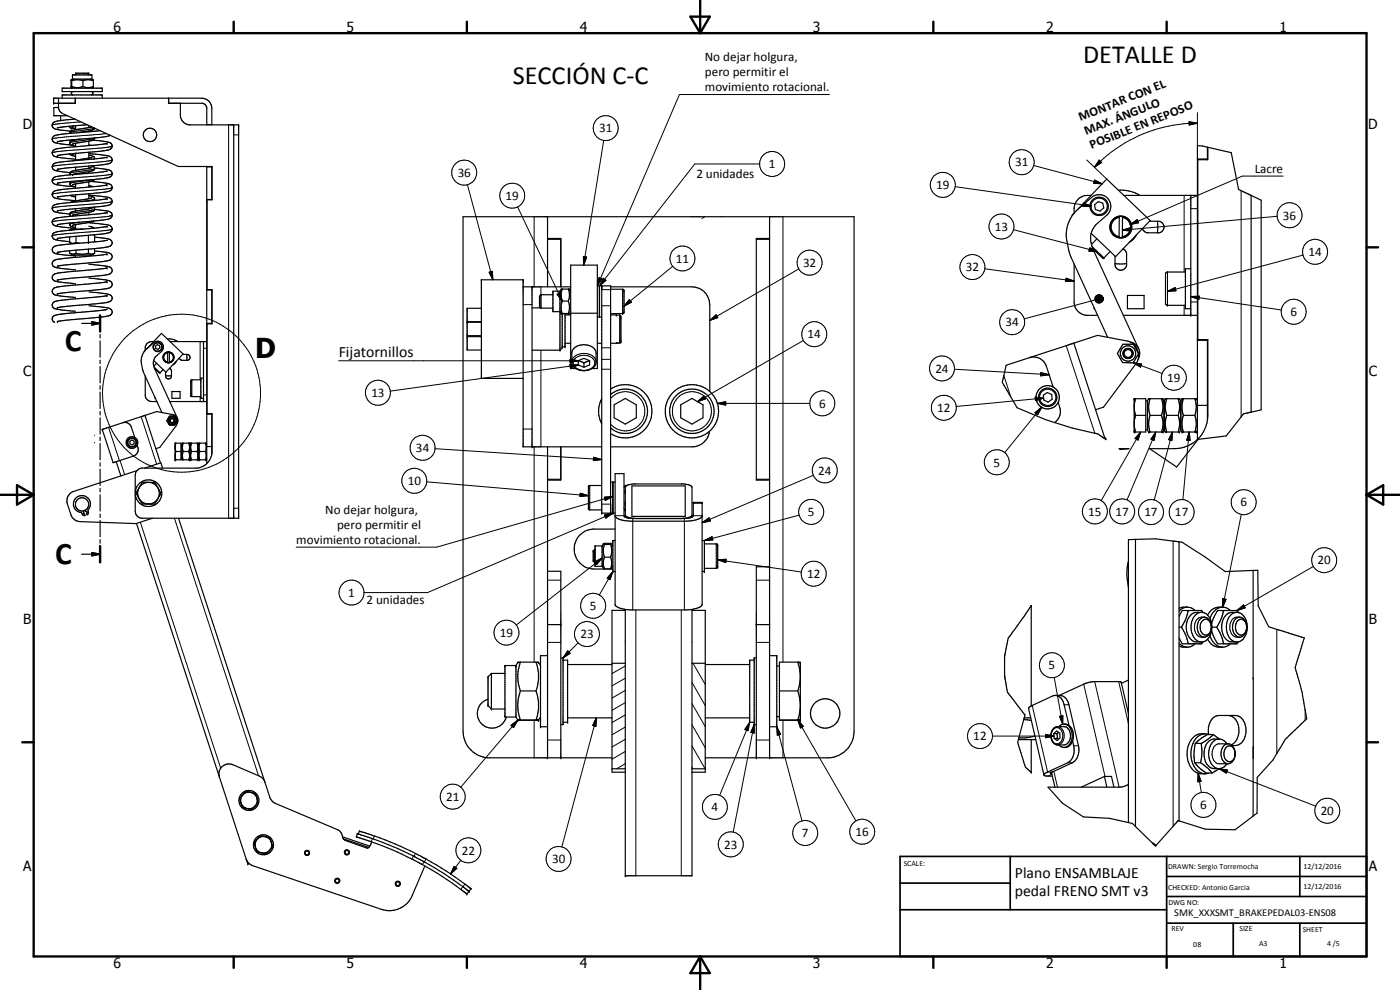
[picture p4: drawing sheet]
<svg xmlns="http://www.w3.org/2000/svg" width="420mm" height="297mm" viewBox="0 0 420 297" stroke-linecap="round" stroke-linejoin="round" font-family="sans-serif">
<defs><g id="words">
<g font-size="9.4">
<text x="19.5" y="105.2">C</text>
<text x="16.6" y="169.3">C</text>
</g>
<text font-size="8.2" x="76.6" y="107.4">D</text>
<g font-size="7.9">
<text x="325.1" y="18.8">DETALLE D</text>
<text x="153.9" y="25.1">SECCIÓN C-C</text>
</g>
<g font-size="4.7">
<text x="101.7" y="107.1">Fijatornillos</text>
<text x="304.6" y="263.5">Plano ENSAMBLAJE</text>
<text x="304.6" y="268.9">pedal FRENO SMT v3</text>
</g>
<g font-size="4.2">
<text x="34" y="9.6">6</text>
<text x="104" y="9.6">5</text>
<text x="174" y="9.6">4</text>
<text x="244" y="9.6">3</text>
<text x="314" y="9.6">2</text>
<text x="384" y="9.6">1</text>
<text x="6.8" y="38.7">D</text>
<text x="410.6" y="38.7">D</text>
<text x="7" y="112.9">C</text>
<text x="410.8" y="112.9">C</text>
<text x="7" y="187.1">B</text>
<text x="410.8" y="187.1">B</text>
<text x="7" y="261.4">A</text>
<text x="410.8" y="261.4">A</text>
<text x="34" y="290.4">6</text>
<text x="104" y="290.4">5</text>
<text x="174" y="290.4">4</text>
<text x="244" y="290.4">3</text>
<text x="314" y="290.4">2</text>
<text x="384" y="290.4">1</text>
</g>
<g font-size="3.9">
<text x="211.5" y="18.4">No dejar holgura,</text>
<text x="211.5" y="22.9">pero permitir el</text>
<text x="211.5" y="27.3">movimiento rotacional.</text>
<text x="179.8" y="39.7">31</text>
<text x="324.3" y="36.4" transform="rotate(-22 324.3 36.4)">MONTAR CON EL</text>
<text x="326" y="40.6" transform="rotate(-22 326 40.6)">MAX. ÁNGULO</text>
<text x="327.6" y="44.7" transform="rotate(-22 327.6 44.7)">POSIBLE EN REPOSO</text>
<text x="137.4" y="53.1">36</text>
<text x="209" y="53.3">2 unidades</text>
<text x="230.7" y="50.5">1</text>
<text x="304.6" y="50">31</text>
<text x="376.5" y="51.8">Lacre</text>
<text x="151.8" y="60">19</text>
<text x="281" y="56.8">19</text>
<text x="385" y="65.9">36</text>
<text x="298.6" y="69.3">13</text>
<text x="392.7" y="76.8">14</text>
<text x="202.8" y="78.8">11</text>
<text x="241" y="80.1">32</text>
<text x="289.8" y="81.4">32</text>
<text x="387.3" y="94.8">6</text>
<text x="242.4" y="101.6">14</text>
<text x="301.8" y="98">34</text>
<text x="280.7" y="111.8">24</text>
<text x="111.5" y="119.1">13</text>
<text x="350.3" y="114.6">19</text>
<text x="245.8" y="122.3">6</text>
<text x="281.3" y="123.7">12</text>
<text x="124.8" y="135.6">34</text>
<text x="245.6" y="142.4">24</text>
<text x="298.1" y="140">5</text>
<text x="122.4" y="145.5">10</text>
<text x="97.6" y="154.1">No dejar holgura,</text>
<text x="242.4" y="154.9">5</text>
<text x="326.6" y="154.7">15</text>
<text x="334.8" y="154.7">17</text>
<text x="343.4" y="154.9">17</text>
<text x="352.6" y="154.9">17</text>
<text x="372.3" y="151.9">6</text>
<text x="101.2" y="158.6">pero permitir el</text>
<text x="88.9" y="163.1">movimiento rotacional.</text>
<text x="242.2" y="173.4">12</text>
<text x="395.4" y="169.3">20</text>
<text x="104.5" y="179.1">1</text>
<text x="110" y="181.2">2 unidades</text>
<text x="177" y="183">5</text>
<text x="150" y="191.1">19</text>
<text x="174.2" y="191.5">23</text>
<text x="314.7" y="200.8">5</text>
<text x="292.1" y="222.1">12</text>
<text x="133.9" y="240.3">21</text>
<text x="213.6" y="243.4">4</text>
<text x="360.2" y="242.8">6</text>
<text x="396.4" y="244.5">20</text>
<text x="240.7" y="251.2">7</text>
<text x="256.8" y="250.8">16</text>
<text x="138.6" y="256.4">22</text>
<text x="217.3" y="254.6">23</text>
<text x="165.7" y="259">30</text>
</g>
<text font-size="3.1" x="352.4" y="275">SMK_XXXSMT_BRAKEPEDAL03-ENS08</text>
<g font-size="2.4">
<text x="271.2" y="259.7">SCALE:</text>
<text x="350.6" y="260.8">DRAWN: Sergio Torremocha</text>
<text x="391.2" y="260.6">12/12/2016</text>
<text x="350.6" y="267">CHECKED: Antonio Garcia</text>
<text x="391.2" y="266.7">12/12/2016</text>
<text x="350.6" y="271.4">DWG NO:</text>
<text x="351.6" y="279.3">REV</text>
<text x="372" y="279.4">SIZE</text>
<text x="391" y="279.6">SHEET</text>
<text x="358.1" y="284.1">08</text>
<text x="377.9" y="283.8">A3</text>
<text x="398.3" y="283.8">4 /5</text>
</g>
</g></defs>
<g fill="none" stroke="#000" stroke-width=".35">
<path d="M17.6 29.5v3l.4 .9 .7 .6 34.8 16h10.1v9.9h-1.5v27h1.5v10.3h-1.5v26.9h1.5v11.4a5 5 0 0 1-4.5 5h-16.5a2.09 2.09 0 0 0-2 2v4.9M17.6 32.3h-1.4v2.4h4.1M18.2 34.7v1.5M18.2 36.2h-.4a1.98 1.98 0 0 0-2.1 1 1.46 1.46 0 0 0 1.7 1.7l3.8 .4M18.7 29.5v-1h12v1M18.7 26.5h12v1h-12zM20.9 37.9l.2 .5 .3 .1M21.4 38.5h1.3M21.4 23.9v.2M21.4 24v2.3M21.4 23.9l.1 .3M21.4 26.3l.3 .2"/>
<path d="M21.5 26l-.1 .3M21.5 24.2a4.9 4.9 0 0 1 3.4 0M21.5 26l1.3 .3 2.1-.3M21.5 24.2v1.8M21.7 23.7v-1.2h5.9v1.2M21.7 23.7h5.9M21.7 23.7l-.3 .2M21.9 37.8l-.2 .6-.3 .1M21.9 27.5a.51 .51 0 0 0-.5 .5 .51 .51 0 0 0 .5 .5M22.5 35.7l-4.3 .5M22.6 29.5v1.5M22.6 29.5v1.5h-6.5v-1.5h44.5a3 3 0 0 1 3 3v5"/>
<path d="M22.7 22.5v-.5h4v.5M22.7 37.7v1.2M22.7 38.9l-.4 .1a1.19 1.19 0 0 0-1.4 1M24.9 24.2a4.3 4.3 0 0 1 3.1 0M24.9 26l1.2 .3 1.9-.3M24.9 24.2v1.8M26.2 37.4l-9 1M26.7 37.6v.7M26.7 39.3v.2M27.4 27.5a.51 .51 0 0 1 .5 .5 .51 .51 0 0 1-.5 .5M27.5 38.1l-4.8 .8M27.6 23.7l.4 .5"/>
<path d="M28 24.2v1.8M28 26l-.4 .5M28.4 38.4v.3a12.9 12.9 0 0 1-5 1.1M30.1 39.2l-8.5 .8a17 17 0 0 0-5.6 1 1.21 1.21 0 0 0-.2 1.4 1.21 1.21 0 0 0 1.3 .6l4.2 .5M50.6 29.5v1.5h10.3l.5 .2 .6 1v5.3M50.6 29.5v1.5M54.1 31v3.9a2.98 2.98 0 0 0 2.6 2.6h14.9v118h-29a2.09 2.09 0 0 1-2-2v-4.9M62 37.4h1.6M70.1 37.5v118M17.2 59.1h.1M17.3 42.5h-.1M17.3 42.5h.1"/>
<path d="M20.9 46.2l.8 .5 1 .2M21.1 58.6l-3.9 .5M21.1 58.6l1.6 .5M21.6 54.4a.7 .7 0 0 0-.7 .6 .7 .7 0 0 0 .6 .8l1.2 .2M22.6 42h-.3a.96 .96 0 0 0-1 .3 .96 .96 0 0 0-.2 1l1.6 .6M22.6 58.5l-1.5 .1M22.6 55.2l-.8 .2M22.7 41.9v.1M22.7 43v1M22.7 46v2M22.7 50.2v.9M22.7 52.1v.2"/>
<path d="M22.7 55.2v1.3M22.7 58.5v1.8M22.7 56.5l-4.2 .4a3 3 0 0 0-2.7 1 1.44 1.44 0 0 0 1.7 1.7l5.2 .6M22.7 44l-3.8 .4a3.7 3.7 0 0 0-3.1 1 1.6 1.6 0 0 0 2 1.8l4.9 .6M22.7 43l-.9 .2M22.8 46l-1 .3M23.9 41.8l-1.3 .2M26.6 49.8l-9.4 1M26.6 47.4l-4.7 .9M26.6 54.5l-4 .7M26.7 42.3v1.4M26.7 45.7v1.7"/>
<path d="M26.7 49.8v.7M26.7 51.5v.5M26.7 54.5v1.6M26.7 58.2v1.4M26.7 46.5a1.48 1.48 0 0 1 1.7 1.2M26.7 58.8h.3a1.14 1.14 0 0 1 1.4 1l-.2 .4M26.7 46.1l3.8 .4a3.6 3.6 0 0 1 3 .9 1.4 1.4 0 0 1-.3 1.4 1.4 1.4 0 0 1-1.4 .5l-5.2 .5M26.7 58.5l3.8 .4a3.6 3.6 0 0 1 3 .9 1.22 1.22 0 0 1-1.2 1.8l-5.7 .7M26.7 55.7l1.2 .3M26.7 43.5l.6 .1M27.2 54.4l5.1 .6a1.26 1.26 0 0 1 1.4 1.3 1.26 1.26 0 0 1-1.5 1.2l-9.6 1M27.5 49.8a.75 .75 0 0 1 .8 .6 .75 .75 0 0 1-.6 .9l-5.9 1.1"/>
<path d="M27.5 50.2l-5.6 1.1a.77 .77 0 0 0-.8 .3 .77 .77 0 0 0 0 .9M27.5 59.4l-4.8 .9M27.5 59.4h.1M27.5 50.2h.1M27.5 47.2l-.9 .2M27.8 42l1 .2a9.4 9.4 0 0 1 4.6 .9 1.23 1.23 0 0 1 .1 1.3 1.23 1.23 0 0 1-1.3 .6l-15 1.7M28.4 53.8l-.4 .4-1.4 .3M28.4 41.4l-.2 .5-.6 .3-4.9 .8M28.4 47.7l-11.4 1.1a1.23 1.23 0 0 0-1.3 1.3 1.23 1.23 0 0 0 1.3 1.2l4 .5M28.4 50.4l2.5 .3a2.76 2.76 0 0 1 2.7 1 1.29 1.29 0 0 1-1.3 1.6l-15.1 1.7M32.1 47.2l-3.7 .5M32.1 51.4l-14.2 1.4a1.85 1.85 0 0 0-2.2 1.6 1.98 1.98 0 0 0 2 1.1l4.9 .5"/>
<path d="M32.1 43.1l-9.4 .9M32.1 59.6l-2.8 .5-6.5 .5a20.7 20.7 0 0 0-6.7 1 1.27 1.27 0 0 0-.2 1.5 1.27 1.27 0 0 0 1.4 .7l3.6 .4M32.1 55.5l-9.4 1M32.1 51.3v.1M32.1 47.2h.1M33.1 40.6l-3.4 .7-12.4 1.2M62 59.9h1.6M62 50v89.1M62 50.1h1.6M63.6 50v9.9M327.5 58.6a4.4 4.4 0 0 0-5.1 5.3M335.6 57.1a11.2 11.2 0 0 1 6.5 1.5"/>
<path d="M337.3 58.6h22.1M357.4 58.6v36M359.4 47.7h3M362.4 47.9v-3.7l-3-.5v88.2M375.5 58.6l-3.8-1.7-2.2-11.1-7-1.6v3.7h-3v54h3v22.7a10 10 0 0 1-10 10h-7.5l8.1 5.5 6.5-8.3 8.4-1 4.5-5.7a2.58 2.58 0 0 1 2.4-1.3l.6-.1M375.5 58.6l3 1.5v62.9l-3 .7M375.5 58.6v65.1M20.9 72.8a1.82 1.82 0 0 0 1.9 0M20.9 72.8l.7 .4M20.9 71.1v1.7M20.9 75.2v.8M20.9 76l.9 .5h5.7l.9-.5"/>
<path d="M20.9 76a1.68 1.68 0 0 0 1.9 0M21.1 66.9a.81 .81 0 0 0 0 .9 .81 .81 0 0 0 .9 .3l.7 .2M22.7 62.6v.7M22.7 64.3v.5M22.7 67.4v1.3M22.7 76.5v.7M22.7 64.8l-3.4 .3a5.8 5.8 0 0 0-3.4 .9 1.2 1.2 0 0 0 0 1.3 1.2 1.2 0 0 0 1.1 .6l5.7 .6M22.7 77.2l-5.5 .6a1.26 1.26 0 0 0-1.5 1.1 1.26 1.26 0 0 0 1.3 1.4l5.7 .6M22.7 60.3l-1.5 .4M22.8 72.8l1 .2M22.8 70.9v1.9M22.8 75.1v.9"/>
<path d="M22.8 76l1.9 .3 1.8-.3M22.8 70.9l-5.6 .7M24.4 68.7l-7.2 .8a1.24 1.24 0 0 0-1.4 .9 1.24 1.24 0 0 0 .8 1.5l4.3 .6M25 68.7h-3.8l-.3 .4M26.5 72.8l-8 .7a2.49 2.49 0 0 0-2.8 1.4 1.87 1.87 0 0 0 2.1 1.4l4.9 .5M26.5 72.8h.1M26.5 70.6v2.2M26.5 74.7v1.3M26.5 76a1.61 1.61 0 0 0 1.9 0M26.6 62.3l-9.4 1M26.7 62.3v.4M26.7 63.7v.7"/>
<path d="M26.7 66.8a23.1 23.1 0 0 1 6.5 1.1 1.17 1.17 0 0 1 .4 1.3 1.17 1.17 0 0 1-1.3 .7l-9.5 1M26.7 79.3l4.1 .4a3.2 3.2 0 0 1 2.8 1 1.43 1.43 0 0 1-1.8 1.8l-14.6 1.5M26.7 67.9l1.6 .6M27.5 62.4l-5.5 1.1a.8 .8 0 0 0-1 .4 .8 .8 0 0 0 .4 1M28 62.1a.83 .83 0 0 1 .2 1.1 .83 .83 0 0 1-.9 .4l-5.5 1M28.1 66.3l-1.1 .4-5.2 .9M28.2 70.4l.2 .2v2M28.3 60v.1M28.4 74.6v1.4M28.4 71.2l3.4 .3a1.43 1.43 0 0 1 1.7 1.9 5 5 0 0 1-3.3 1l-13 1.3M28.4 62.9l2.8 .3a2.24 2.24 0 0 1 2.4 1.1 1.67 1.67 0 0 1-2 1.6l-14.4 1.5M28.4 75.3l2.8 .3a2.19 2.19 0 0 1 2.5 1.4l-.2 .6a6.9 6.9 0 0 1-4.1 1.1l-12.2 1.2"/>
<path d="M32.1 72.1h-.1M32.1 67.9l-7.2 .8M32.1 67.9h.1M32.1 76.2l-9.4 1M32.1 72.1l-5.6 .7M32.1 72.1h.1M32.1 63.8l-9.4 1M164.3 71.5h4v14.6M164.3 65v21.1M164.3 71.8h4M227 71.8h4M231 71.5h-4v72.6h4"/>
<path d="M231 65v162.4M322.3 64.1l-.5 .5M322.4 79.2v11.4a4.1 4.1 0 0 0 3.5 4h3.5M323.3 63l8.8-9.3 13.1 12.5-10.4 10.8-7.3-7M327.9 74.6l3.1 2.9h.2l2-2.1M328.5 61.4l1.1-.9 1.4 .5 .2 1.4-1.1 .9-1.4-.4zM329.2 71.6l-1.6 1.8M330.9 77.4h.1M333.4 69.1l-.1 .1M333.4 69.1a3.3 3.3 0 0 0 2.5 2.1M334.6 79.1h3.5M335.5 71.2l-.1 .1"/>
<path d="M335.9 71v.2M335.9 71.2h.9M335.9 65v.2M335.9 65.2v5.8M335.9 65h1M335.9 65.2a2.92 2.92 0 0 0-2.5 2.9 2.92 2.92 0 0 0 2.5 2.9M335.9 65a3.2 3.2 0 0 0-2.5 4.1M336.8 71v.2M336.9 65.2l-.1 5.8M336.9 65v.2M336.9 65.2a2.92 2.92 0 0 1 2.4 2.9 2.92 2.92 0 0 1-2.5 2.9M336.9 65a3.2 3.2 0 0 1 2.6 3.1 3.2 3.2 0 0 1-2.7 3.1"/>
<path d="M337 74.7l.7 .5 .4 .8v3.6a1.75 1.75 0 0 1-1.9 1.5 1.75 1.75 0 0 1-1.6-1.8v-2.5M341.1 70.4l-.9 1.4-1.3 .9M345 66.4h2.5a1.75 1.75 0 0 1 1.8 1.6 1.75 1.75 0 0 1-1.4 1.8h-3.6l-.8-.3-.7-1M347.3 66.4v3.4M17.3 88.1v.1M17.3 92.3h.1M17.3 92.3h-.1M17.3 88.1l-.1 .1M24.5 97h5.5M26.7 83.4l4.8 .5a2.01 2.01 0 0 1 2.2 1.4l-.6 1-1 .3-14.8 1.5M26.7 87.6a20.7 20.7 0 0 1 6.6 1.1 1.26 1.26 0 0 1 .1 1.5 1.26 1.26 0 0 1-1.3 .5l-14.8 1.6M26.7 91.7l4.1 .5a3.2 3.2 0 0 1 2.8 1 1.43 1.43 0 0 1-1.8 1.7l-14.6 1.6"/>
<path d="M27.6 96.5l2.4 .5-2.4 .5zM30 94.6v4.9M32 84.6l-13.5 1.3a2.49 2.49 0 0 0-2.8 1.5 1.87 1.87 0 0 0 2.1 1.4l4.9 .5M32.1 88.7l-13.6 1.4a3.3 3.3 0 0 0-2.6 .8 1.35 1.35 0 0 0 .1 1.5 1.35 1.35 0 0 0 1.5 .4l5.2 .6M32.1 80.4l-7.8 .8a33.7 33.7 0 0 0-8.1 1.1 1.24 1.24 0 0 0-.4 1.5 1.24 1.24 0 0 0 1.4 .7l5.5 .6M32.1 92.8l-10.1 1.1a18.8 18.8 0 0 0-5.8 .9 1.08 1.08 0 0 0-.5 1 1.08 1.08 0 0 0 .7 .9M62 87h1.6M62 97h1.6M63.6 86.9v10.3M144.5 92.5h-4.3v4h4.3M144.5 96.7h-4.3v4h4.3M157 86.1h14.3"/>
<path d="M159.7 92.4h2.6M159.7 86.1v48M162.3 88.4v4.1M162.3 88.4l-.4 .5v3.1l.4 .5M162.3 92.5h3.6M162.3 88.4h3.6M168.1 87.4h-2.2v6.1h2.2l.3 .6M168.1 87.4v17.7M168.1 87.4l.4-.7h2.3l.5 .7M168.4 94.1h2.5M168.7 90.3a5.3 5.3 0 0 0 0 3.8M168.7 86.7a4.9 4.9 0 0 0 0 3.6"/>
<path d="M168.7 90.3h1.9M168.7 94.1v10.3l-.6 .7M169.6 94.1v10h-.9M169.6 94.5h1.7M170.6 86.7a5.4 5.4 0 0 1 0 3.6M170.6 90.3a5.7 5.7 0 0 1 0 3.8M171.3 94h8M171.3 93.5l-.4 .6M179.3 85.8h3.9v68.2M179.3 95.1h1.3M179.9 85.8v9.3M180.6 85.8v68.2h4"/>
<path d="M183.2 86.8h3.8l.3 .4-.1 6.8-4 .1M183.2 86.1h24.5a5.3 5.3 0 0 1 5.3 5.3v26M183.2 94.5h2.8M186 94.5l.3 .4v7.7l-.3 .3M186 94.5v8.4M328.4 92.3l.1 .3M337.1 94.6h22.3M338.4 88.6h5v4h-5zM355.8 81.6h-5.4l-.6 .4 .1 9.4 .3 .2h5.6M357.4 80.6h-1.6v12h1.6M30 100.4v1M30 102.3v4.9"/>
<path d="M30 108.1v1M30 110v4.9M30 115.7v1.1M30 117.6v5M43.5 105.2l-.2 .3M43.6 112.8v6l.7 1.2a3.8 3.8 0 0 0 2.8 .5M44 104.7l4.5-4.7 6.4 6.2-5.1 5.5-3.7-3.5M46 109.5v-.8l.5-1.5 2-1.7a1.76 1.76 0 0 0 .1-2.5 1.76 1.76 0 0 0-2.4-.2l-2.1 1.8a5.5 5.5 0 0 0-1.3 6.4l5.8 12.8M46 109.5h.1M46.1 109.5l.3 1.2 6.8 14.8M46.1 102.5a2.15 2.15 0 0 0-2.5 2.7M46.4 110.5l1.4 1.3"/>
<path d="M46.6 119.3v.2M46.6 103.9l.6-.5 .7 .2 .1 .8-.6 .4-.6-.2zM47 109l-.8 .9M47.8 111.8v.1M49 110.9l-1.2 1M49.1 107.7l-.1 .1M49.4 108.4l.9 .4M49.5 108.4l.2 .2M49.7 112.7h1.8M49.9 108.8l.7 .1M50.1 108.8h.1M50.2 101.7l2.2 .3 1 .5"/>
<path d="M50.3 105.8a1.46 1.46 0 0 0-1.2 1.4 1.46 1.46 0 0 0 1.2 1.5M50.3 105.7v3.1M50.3 105.7h.5M50.3 108.8h.3M50.3 105.7a1.61 1.61 0 0 0-1.3 1.1 1.61 1.61 0 0 0 .5 1.6M50.8 105.7a1.62 1.62 0 0 1 1.4 1.7 1.62 1.62 0 0 1-1.6 1.5M50.8 105.7v3.1M50.8 108.8h-.2M50.8 105.8a1.46 1.46 0 0 1 1.2 1.4 1.46 1.46 0 0 1-1.2 1.5M50.9 110.5l.5 .6 .1 1.7a.89 .89 0 0 1-.9 .9 .89 .89 0 0 1-.9-.9v-1.3M51 102.5h11M51.3 105.8a1.64 1.64 0 0 0-2.1 .5 1.64 1.64 0 0 0 .2 2.1"/>
<path d="M51.4 105.9a1.58 1.58 0 0 1 .7 1.6 1.58 1.58 0 0 1-1.3 1.3M51.6 117.5h2.4v2h-2.4zM52.9 108.4l-1.1 1.1M54.9 106.3h1.3a.89 .89 0 0 1 .9 .9 .89 .89 0 0 1-.9 .9h-1.7l-.7-.7M56 106.3v1.8M60.3 114h-2.7l-.3 .3 .1 4.6 2.9 .1M61.1 113.5h-.8v6h.8M61.1 102.5v18M144.5 101h-4.3v4h4.3M157 113.5h-12.5v-29.6h12.5v50.2h23.6M159.7 105.1h8.4M169.6 103h1.7"/>
<path d="M172.3 104.5a4.5 4.5 0 0 1 6.5 .8l.1 3.5a3.4 3.4 0 0 1-3.7 2.5l-1.3-.3a3 3 0 0 1-2.3-2.2v-3.1zM172.8 110.6h-1.5v-31.1h8v31.1h-1.6M173.6 108.2l1.6-.7 1.7 .7v1.3l-1.7 .7-1.6-.7zM173.6 108.2l1.6 .8M175.2 109v1.2M176.9 108.2l-1.7 .8M179.3 103h1.3M180.6 119.6a7.9 7.9 0 0 0 0 7.6M183.2 116.7a8 8 0 0 1 12.5 6.7 8 8 0 0 1-12.5 6.7M183.2 118.4a6.7 6.7 0 0 1 9.3 .4 6.7 6.7 0 0 1 0 9.2 6.7 6.7 0 0 1-9.3 .4M186 102.9l-2.8 .1M308.9 107.3l-6.9 2.3-1.2 5.1 4.5 7.6 8.5 3.6 2.7 .9"/>
<path d="M308.9 107.3a4 4 0 0 1 5.1 2.6l2 6.2M313.1 118.6l1.2-.8 1.3 .6 .2 1.4-1.3 .8-1.2-.6zM322.3 103l-13.4 4.3M322.3 103l7.1-2.4 8.9 1.7a4.2 4.2 0 0 1 3.3 3.6M322.3 103l9.3 28.5M332.4 101.2l-11-24-.6-1.7-.6-3.2a10 10 0 0 1 3.2-9.4l4.2-3.6a3.5 3.5 0 0 1 4.9 .3 3.5 3.5 0 0 1-.3 5l-2.9 2.4a6.4 6.4 0 0 0-1.2 8l13.6 29.6M337 103.3h3.1l.8 1.4 .8 1.4-1.6 2.7h-3.2l-.8-1.4-.7-1.4zM337.1 105.5v1.1M337.1 106.6l.2 .3M337.1 106.6l.6 .7M337.5 107.1l.2 .2M337.7 104.8l-.6 .7"/>
<path d="M337.7 107.3l.3 .1M337.9 104.7l1-.1 .5 .2M338 107.4l.5 .2M338.3 104.6l-.6 .2M338.8 104.6l.6 .2M339.1 107.4l-.6 .2M339.3 102.7a3.4 3.4 0 0 1 2.3 5.1M339.4 107.3l-.3 .1M339.4 104.8l.5 .7M339.4 104.8l.2 .2M339.6 107.1l-.2 .2M339.8 105.2l.1 .3"/>
<path d="M339.9 106.6l-.5 .7M339.9 105.5l.1 .3M339.9 106.6l-.1 .3M340 106.3l-.1 .3M340 105.7v.6M340.1 106l-.1 .3M340.4 119.6h3.5v10h-3.5zM340.8 119.6l-.4 1.9M341.7 106.2v1.3l-.5 1.3-10 13.4-2.4 .7M345.2 119.6l-.5 2.5 .5 2.5M348.6 119.6a6.6 6.6 0 0 1 0 5M350.2 119.6a7.2 7.2 0 0 0 0 5"/>
<path d="M353.6 119.6a8 8 0 0 1 0 5M355.2 119.6a7.5 7.5 0 0 0 0 5M358.6 119.6l.4 2.5-.4 2.5M359.4 102.1h3M362.4 101.9v24.1M28.4 130.6h.1M28.4 132.8h.1M30 123.4v1.1M30 125.3v5M30 131.1v1.1M30 133.1v4.9M30 138.9v1"/>
<path d="M34.9 138.5l1.4 4.3M36.9 126.8a2.04 2.04 0 0 1 2.5 1.3l1 3.1M38.9 132.5l.6-.5 .7 .4v.7l-.5 .4-.7-.3zM41.2 133.5a2.24 2.24 0 0 1-1.1 3.3l-5.2 1.7M43.5 124.6l3.6-1.1 4.4 .8a2 2 0 0 1 1.7 1.9M43.5 124.6l-12.8 4.2 3.2 10 1-.3M43.5 124.6l4.7 14.3M50.9 124.8h1.5l.3 .5a1.06 1.06 0 0 1 .1 1.6l-.4 .7h-1.6l-.2-.4a1.47 1.47 0 0 1 .1-2.2zM50.9 126.2a.75 .75 0 0 0 .4 .7 .75 .75 0 0 0 .8-.2M50.9 126.3l.2 .4M50.9 126.1v.2M51 120.5h11"/>
<path d="M51 125.8l-.1 .2M51.1 125.7l.3-.2 .8 .2 .2 .4-.2 .6M51.5 125.5l-.4 .1-.2 .6M51.8 125.5a.75 .75 0 0 1 .5 1.1 .75 .75 0 0 1-1.2 .1M52 124.5a1.73 1.73 0 0 1 1.2 2.5M52.6 133h1.7v5h-1.7zM52.6 134.5l.2 1M52.6 137l.2 1M52.8 133l-.2 .9M52.8 135.5l-.2 .9M52.8 135.5h1.5M53.2 126.2l-.3 1.6-4.9 6.4-1.2 .4"/>
<path d="M54.3 133.3h.3M54.3 137.7h.3M54.6 137.7l.1 .3h2.2l.2-.3M54.9 135.5h1.8M54.9 135.5l-.2 1.2 .2 1.3M54.9 133l-.2 1.2 .2 1.3M56.7 133l.2 .9-.2 1.6M56.7 135.5l.2 .9-.2 1.6M57.1 133.3l-.2-.3h-2.2l-.1 .3v4.4M57.1 133.3l.1-.3h2.2l.2 .3M57.1 137.7l.1 .3h2.2l.2-.3M57.1 133.3v4.4"/>
<path d="M57.5 135.5h1.7M57.5 133l-.3 .9 .3 1.6M57.5 135.5l-.3 .9 .3 1.6M59.2 133l.2 .9-.2 1.6M59.2 135.5l.2 .9-.2 1.6M59.6 133.3l.1-.3h2.2l.1 .3M59.6 137.7l.1 .3h2.2l.1-.3M59.6 133.3v4.4M60 135.5h1.7M60 135.5a3.2 3.2 0 0 0 0 2.5M60 133a3.2 3.2 0 0 0 0 2.5M61.7 133l.2 .9-.2 1.6"/>
<path d="M61.7 135.5l.2 .9-.2 1.6M62 124.2h1.6M62 134h1.6M63.6 124.1v12.1M164.3 134.1v93.3M168.3 134.1v10h-4M184.3 121.5l3.4-2 3.3 2v3.8l-3.3 2-3.4-2zM204.3 121.5l3.4-2 3.3 2v3.8l-3.3 2-3.4-2zM212.9 129.4a5.3 5.3 0 0 1-5.2 4.7h-24.5M316.5 126.8l5.3 1.6 7.7 1.8 1.9 1.3M317.6 120.8a4.6 4.6 0 0 1-.7 5.7l-.4 .3M331.4 131.5l.4-.1 .1 .5z"/>
<path d="M335.9 134.6h2.9l-2.6 .3zM340.4 122.7l.4 1.9M340.4 127.7l.4 1.9M340.8 124.6h3.1M340.8 124.6l-.4 1.9M343.9 120.3h.5M343.9 128.9h.5M345.2 124.6h3.4M345.2 124.6l-.5 2.5 .5 2.5M348.6 124.6a6.6 6.6 0 0 1 0 5M349.4 120.2v8.8M349.4 120.2l-.4-.6h-4.3l-.3 .6v8.8l.3 .6h4.3l.4-.6"/>
<path d="M349.4 120.2l.3-.6h4.3l.4 .6M349.4 129l.3 .6h4.3l.4-.6M350.2 124.6h3.4M350.2 124.6a6.9 6.9 0 0 0 0 5M353.6 124.6a7.6 7.6 0 0 1 0 5M354.4 120.2l.3-.6h4.3l.4 .6M354.4 129l.3 .6h4.3l.4-.6M354.4 120.2v8.8M355.2 124.6h3.4M355.2 124.6a7.2 7.2 0 0 0 0 5M358.6 124.6l.4 2.5-.4 2.5M359.4 121.6h3.1"/>
<path d="M22.7 149.5a2.55 2.55 0 0 1 3.7-.1 2.55 2.55 0 0 1 0 3.6l.2 .8-.5 .7-.2-.5 .2-.4-.4-.1-.1-.4-.6 .2 .2 .4-.2 .3 .4 .2 .2 .5-.8-.2-.3-.7a2.57 2.57 0 0 1-2.3-1.6 2.57 2.57 0 0 1 .5-2.7zM30 140.8v4.9M30 146.6v1M30 148.5v4.8M30 154.2v1.1M30 156.1v4.9M41 157.1l24.9 76.1M41.1 141.2l-19 6.2a2.99 2.99 0 0 0-1.9 3.8l1.1 3.2a3 3 0 0 0 2.7 2.1l16.8 .6 5-1.6M41.6 146.7l-.8 1.3 .9 1.6M41.6 146.7l-.3 1.3 .4 1.6M41.7 149.6a3.4 3.4 0 0 0 3.3 1.7h1.4l1-1.7M42 145.9l-.2 .4"/>
<path d="M42 146l-.4 .7M43.4 140.5l4.9-1.6 .5 1.6M44.6 144.7h-1.9l-.7 1.2M44.6 144.7l-1.3 .2-1.3 1.1M44.6 144.7h1.9l.9 1.6M44.6 144.7a3.2 3.2 0 0 1 2.8 1.6M47.4 146.3l.9 1.7-.7 1.2M47.4 146.3l.4 1.7-.2 1.2M47.6 149.2l-1.1 1.4-1.5 .6h-2.3l-1-1.6M53.6 155.5l25.9 79.2M164.3 143.8h4M180.6 145.7h-3.7l-.3 .2v6.8l.4 .3h3.6"/>
<path d="M183.2 144.7h1.4M183.9 144.7v9.3M184.6 142.1h2.7v12.8a3.9 3.9 0 0 0 2.6 .7l16.9-.2 .8-.2 .5-.5v-4h2.6v30.7a4.1 4.1 0 0 1-3.7 1.5l-17.6 .1-2.1-.2a4.1 4.1 0 0 1-2.7-1.3zM184.6 158.7h-6.9a6 6 0 0 0-5.4 6.3 6 6 0 0 0 6 5.7h5.6M187.3 152.4l.3 .6M187.6 151.5l.1 .3M187.6 147.8l.1 .4M187.6 153h.1M187.7 154.7a4.5 4.5 0 0 0 3.1 .9M187.7 155.2v-9.2a3.3 3.3 0 0 1 2.3-.8h15.3l2.1 .6 .3 .4v9M187.7 150.4l-.1 .4M187.7 146.7l-.1 .4"/>
<path d="M187.9 145.7v.1M188.2 145.7h-.6l-.3 .6M189.6 145.8h16v9.1h-16zM207.7 154.6a3.8 3.8 0 0 1-3.2 1M210.7 154.7a2.3 2.3 0 0 1-2.2 1.4l-2.6 .3h-16.5l-2.1-.2a3.8 3.8 0 0 1-2.7-1.3M227 143.8h4M24.5 166.3h5.5M27.6 165.8l2.4 .5-2.4 .5zM30 161.9v1.1M30 163.8v4.9M164.3 171.4h4v56M178.5 164.8v4"/>
<path d="M178.5 164.8l-.5 .5v3.1l.5 .4M178.5 168.8h.1M178.5 164.8h.1M180.7 163.8h-2.1v6.1h2.1M180.7 163.8v6.1M180.7 169.9l.7 .8M181 163.2l.3 .1M181 163.2l-.3 .6M181.1 170.6h.1M181.3 163.1h.1M181.3 163.1l-.3 .1M181.3 163.3h.1"/>
<path d="M181.3 163.1l1.9-.1 .4 .2-.4 .2M181.3 163.3l.1 .1M181.4 163.4a5.5 5.5 0 0 0 0 3.8M181.4 167.2a4.7 4.7 0 0 0 0 3.5M181.4 163.4h1.8M181.4 170.7h1.8M181.4 167.2h1.8M183.2 163.4a5.5 5.5 0 0 1 0 3.8M183.2 167.2l.4 1.8-.4 1.7M183.5 170.5v.1M183.5 170.6l-.3 .1M183.5 163.2l.4 .6"/>
<path d="M183.9 169.9l-.4 .6M184.6 162.2h-.7v9.3h.7M210.7 162.2h.7v9.3h-.7M211.4 163.2h3.7l.3 .4-.1 6.7-.3 .2h-3.6M231 170.1h-4v57.3M338.7 168.4a15.3 15.3 0 0 0-.4 5.5l.4 2.4M340.8 161.8v86.2M340.8 161.8l6-.1 7.1 .9M340.8 161.8l-2.1 .2v84.8M353.9 162.6v83.7l7.9 2.5 8.9 .2 5.4-4.1M353.9 162.6l.8 .1 6.9 4.3 6.1 4.5 8.4-.3M376.1 171.2l1.4-.1 .1 10.7 3.1 6.2 10.7 3.4-2.7 8.9 2.1 7.3 1.4 8-3.5 3.4a17.9 17.9 0 0 0-4.9 6l-1.8 3-4.7 5.3v10.7l-1.2 .9"/>
<path d="M376.1 171.2v32.5M154.8 199.7h-3.3v15.4h3.3M154.8 199.7v15.4M156.2 198.7h-.8l-.6 1M156.2 198.7h4.7M156.2 198.7a12.7 12.7 0 0 0 0 8.6M160.9 198.7h.7M160.9 198.7a12 12 0 0 1 0 8.6M161.6 198.7v.1M161.6 198.8l.6 .9M164.3 187.4h4M164.3 196.7h-2.1v21.4h2.1"/>
<path d="M168.3 197.4h.7v20h-.7M169 198.1h1.3v18.6h-1.3M170.3 199.4h13.4M183.7 199h4M187.7 182.8v80h20v-80M187.7 183.1h-4v48.6h4M207.7 199h4M207.7 183.1h4v48.6h-4M211.7 199.4h13.3M226.3 198.1h-1.3v18.6h1.3M227 187.4h4M227 197.4h-.7v20h.7"/>
<path d="M231 196.7h2.1v21.4h-2.1M233.1 199.8h.8M233.9 198.7l6.3 .1v17.3h-6.3zM239.4 198.7l.8 3.8M353.9 182.5a4.7 4.7 0 0 1 4.8 .7M353.9 193l1 .8 1.2 .4M353.9 191.4l.9 1.8h5.9l.3-.6M353.9 188.2h.6M354.5 188.2l1.4 2.5 .7 2.5M356.1 182.2l-1.2 .3-1 .8M356.6 183.2l-.7 2.5-1.4 2.5M358.7 193.2l-.7 .5-1.2 .4a4.4 4.4 0 0 1-2.9-.3"/>
<path d="M360.4 183.7a3.8 3.8 0 0 0-2.9 4 4.2 4.2 0 0 0 2.9 4.9M360.6 185.2h.8M361 183.8l-.3-.6h-5.9l-.9 1.7M362.4 191.8a4.2 4.2 0 0 0 4.5 2.4M363.1 190.8a3.9 3.9 0 0 0 5 3.1l1.2-.7M363.5 188.2a2.68 2.68 0 0 1-2.9 3M363.5 188.2a1.75 1.75 0 0 0-.6-2 1.75 1.75 0 0 0-2 0 2.8 2.8 0 0 0 .7 4.3h.5a1.8 1.8 0 0 0 1.3-1.2M363.5 188.2a2.48 2.48 0 0 0-2.6-2.9 3.4 3.4 0 0 0 .3 5.9M363.5 188.2v.8M363.6 187.2a3.7 3.7 0 0 0-2.8-3.5h-1.6a4.2 4.2 0 0 0-3.1 5.2 3.9 3.9 0 0 0 3.1 3.7 3.2 3.2 0 0 0 3.5-1.2l.9-2.2M363.6 189.2l.9 2.4 1 1.6h5.8l.3-.6M363.6 187.2l.1 1"/>
<path d="M363.7 188.2h1.5M363.7 188.2l-.1 1M365.2 188.2l1.5 3.1 .5 1.9M366.9 182.2a4.2 4.2 0 0 0-4.5 2.4M367.2 183.2a11.9 11.9 0 0 1-2 5M368 184.4l1.4-.6 2-.1a4.5 4.5 0 0 1 2.7 6 3.4 3.4 0 0 1-2.7 2.9h-1.6a4.2 4.2 0 0 1-3.1-5.2l.5-1.9zM369.3 183.2a3.5 3.5 0 0 0-5.8 1.3l-.4 1M371 183.7a4 4 0 0 0-3 4.5 4 4 0 0 0 3 4.4M371.2 185.2h.8M371.6 183.8l-.3-.6h-5.8l-1 1.5-.9 2.4M374 187.4a2.01 2.01 0 0 0-1.9-2.2 2.01 2.01 0 0 0-2.1 2 3.2 3.2 0 0 0 1.8 4M374 187.5l.2 .7"/>
<path d="M374.2 188.2a1.78 1.78 0 0 0-.7-1.9 1.78 1.78 0 0 0-2-.1 2.8 2.8 0 0 0 .7 4.3h.5l.8-.4 .5-.8M374.2 188.2a2.63 2.63 0 0 1-3 3M374.2 188.2l-.2 .8M146.5 209.8a4.4 4.4 0 0 0-1.9 7.4 4.4 4.4 0 0 0 7.3-2.1M147.5 202.1v10.6M147.5 202.1l-1 1v8.6l1 1M147.5 212.7h4M147.5 202.1h4M154.8 215.1l.6 1h.6h5.6l.6-1M155.5 216.1h6M156.2 207.3h4.7M156.2 207.3a12.7 12.7 0 0 0 0 8.7"/>
<path d="M160.9 207.3l.7 3.4v2l-.7 3.3M170.3 215.4h13.4M211.7 215.4h13.3M233.1 215h.8M233.9 216l6.2 .1M233.9 207.3h5.5M239.4 207.3l.8 3.9M240.2 203.5l-.8 3.8M240.2 212.2l-.8 3.8M307.2 215.9l-1.4 5.5M307.2 215.9l2.3 .3M307.4 215.4h2"/>
<path d="M307.4 215.4l-.2 .5M309.5 211.8v-30.1l-5.4 7.7a7.6 7.6 0 0 0-2.1 5.2l-.5 2.2v6l.5 2.9a7.2 7.2 0 0 0 2.4 4.7l3.2 4.1-.2 .9M316.8 208.7a3 3 0 0 1 2.6 2.8l1.4 6.2M317.7 219.7l-.5 .4M317.9 208.7l8.9-4 1.4-.2 8 .1 .3 .1 2.2 9.4M319.3 217.3l-.6 .1-.9 .6M319.3 217.3a3.1 3.1 0 0 1 2.5 3.9 2.93 2.93 0 0 1-2.5 3.1M319.3 217.3a3.2 3.2 0 0 1 2.8 3.9 2.96 2.96 0 0 1-2.8 3.1M338.7 204l-2.1 1M368.6 214.7a3.8 3.8 0 0 1 3.2 4.1 4.7 4.7 0 0 1-2.3 4.7M376.1 203.5v24.1M65.9 233.2a3 3 0 0 1 .8-3.2 3 3 0 0 1 3.2-.6l7.9 3.4 1 .8 .7 1.1"/>
<path d="M65.9 233.2l8 24.6M74.9 237.7h.4M74.9 237.7a2.51 2.51 0 0 0-2.6 3.2M75 237.7l-1.1-.3-2 2.1 .4 1.4M75.3 237.7l1.4 .3 .3 1.1M75.3 237.7l.7 .3 1 1.1M77 239.1l.1 .3M77.1 239.4a1.6 1.6 0 0 1 .1 1.7l-.9 1M77.1 239.4v1.5l-.8 1.2M79.5 234.7l1.6 4.9 1.1 1.2 19 8.1a2.89 2.89 0 0 1 1.7 2.6l.2 .2M183.7 227.4h-37.4a8.1 8.1 0 0 1-7.3-8v-154.4h117.3v154.4a8 8 0 0 1-7.3 8h-37.3M183.7 230.7h4"/>
<path d="M207.7 230.7h4M305.6 221.9a5.2 5.2 0 0 0 .5 3.2l1 3a4.8 4.8 0 0 0 2.1 3.3l.3 .3v-9.8M305.6 221.9h5.2M305.8 221.4l-.2 .5M310.6 220.9l-2.5 .5h-2.3M313.3 232.5l.6 .3 1.9 .1M315.5 231.7l1.1 4.5M315.7 232.2h-.4l.1-.4 6.4-2.9a4.8 4.8 0 0 0 1.9-5.1l-2.9-12.3a3.1 3.1 0 0 0-2.7-2.8l-2.3 .2-6.4 2.9-.7 .7 4.6 20M316.3 220.1l.1 1.5M316.3 220.1l.8-.8 .9 .7 .1 1.4-.8 .8-.9-.6M316.3 220.1h.9M316.4 221.6h.9"/>
<path d="M317.2 220.1l.1 1.5M317.3 221.6l.4 .2M317.8 223.5l.9 .7 .6 .1M321.9 222.3a5.7 5.7 0 0 1-.6 5.8l-.8 .8-6.7 3-.5 .6M331.5 233l-7 3.2M331.5 233h2.1l.7 3.2M331.5 233l.7 3.2M338.7 235.3l-1.4 .7-1.5 .2h-21.3l4.3 4.8 6.4 4.1 7.8 .4 5.7 1.3M358.6 228.9l1 1.1 2.4 1.9h1.8M358.6 228.9h1.7M358.7 223.1l-.4 2.8 .3 3M358.7 223.1h1.8"/>
<path d="M360.3 228.9l2.1 1.5 1.4 1.5M360.5 223.1l.2 2.8-.4 3M361.6 220.2a4.8 4.8 0 0 0-5.2 4.8 6.1 6.1 0 0 0 3.3 7.1 5.3 5.3 0 0 0 3.1-.2M362.4 222.8l.6-.6a4 4 0 0 1 3-.5l1.4 .5 .8 1a3.4 3.4 0 0 0 0 6 3.8 3.8 0 0 1-4.4 1.3 4.8 4.8 0 0 1-2.2-6.1zM364.1 220.4l1.8 1.3M364.1 220.4l-1.5 1.3-2.1 1.4M364.1 220.4a4.3 4.3 0 0 0-3.4 1l-2 1.7M365.6 221.7a4.3 4.3 0 0 0-2.8 5.5 3.8 3.8 0 0 0 2.8 3.4M365.8 230.6l-2 1.3M365.9 223.2h2.9a3.3 3.3 0 0 1 1.9 3 3.3 3.3 0 0 1-1.9 3h-2.9M369.7 223.7a3.7 3.7 0 0 0 4.2-3.7 4.9 4.9 0 0 0-2.1-5.1l-1.1-.2h-4.9a4.1 4.1 0 0 0-3.2 4.7l.2 1a3.9 3.9 0 0 0-5 3.2 7 7 0 0 0 2.5 8.3l.8 .3M370.7 225.8a1.64 1.64 0 0 0-.8-1.7 1.64 1.64 0 0 0-1.9 .1 2.59 2.59 0 0 0 1 4.4l.5-.2a2.1 2.1 0 0 0 1.2-1.8"/>
<path d="M376.1 224.2v20.7M72.3 240.9l.4 1.4 1.4 .3M72.3 240.9l.5 1 1.3 .7M73.9 257.8l.5 1.4 .3-.1M73.9 257.8l.8 1.3 1.1 .6 38.7 13.1a7.5 7.5 0 0 0 9-3.6l4-9.4M76.3 242.1l-.2 .3a.71 .71 0 0 1-.5 .6 .71 .71 0 0 1-.8-.3l-.7-.1M76.3 242.1l-1 .5h-1.2M76.7 254.2l.1 .4M76.8 254.6l.1 .3a.77 .77 0 0 0 .9 .9h.3M76.8 254.6l.7 .8 .6 .4M77 252l-.8 .8 .5 1.4M77 252.1l-.3 .6v1.5"/>
<path d="M77.2 251.8l-.2 .3M77.5 251.5l.2-.3a.74 .74 0 0 1 1.2-.3l2.2 .5 .4 1.7M77.5 251.5a2.57 2.57 0 0 1 4.1 1.6M77.5 251.5l-.5 .5M78.1 255.8l.4 .1M81.5 253.1a2.47 2.47 0 0 1-3 2.8M81.6 253.1l.3 1-2 2.1-1.4-.3M102.8 251.1l8.2 2.8M103.1 251.7l.6 .5 6.3 2.2 .7-.1M103.1 251.7l7.5 2.6M107.6 250.2l-.4-.1-.3 1 .8 .2a97.7 97.7 0 0 1 19.1 8.1l5.9 3.5 7.3 5.2M107.6 250.2l3.7 1.3a101.5 101.5 0 0 1 13.2 5.6"/>
<path d="M107.9 249.4l-.3 .8M107.9 249.4h.1M107.9 249.4l.5 .2a100.7 100.7 0 0 1 32.9 17.1M110.9 253.9l-.2 .4M111.6 252.6l-.7 1.3M124.5 257.1a95.5 95.5 0 0 1 15.8 10l.4 .4M338.7 246.8l1.1 .3 1 .9M340.8 248l5.1 4.9M345.9 252.9l.9 1 .1-.2M345.9 252.9l1 .8M353.9 246.3l-.3-.1-6.7 7.5M140 268.1h.1"/>
<path d="M140 268.1l.1 .1M140.1 268.2h.1M140.7 267.5l-.6 .7M141.3 266.7h.1M141.4 266.7l-.7 .8"/>
<circle cx="45" cy="40.5" r="2.01"/>
<circle cx="329.9" cy="61.9" r="2.75"/>
<circle cx="336.4" cy="68.1" r="3.3"/>
<circle cx="47.3" cy="104.1" r="1.38"/>
<circle cx="314.4" cy="119.2" r="3.5"/>
<circle cx="314.4" cy="119.2" r="2.75"/>
<circle cx="338.5" cy="106.1" r="2.31"/>
<circle cx="338.5" cy="106.1" r="1.2"/>
<circle cx="39.6" cy="132.8" r="1.76"/>
<circle cx="39.6" cy="132.8" r="1.38"/>
<circle cx="51.6" cy="126.2" r=".6"/>
<circle cx="51.7" cy="126.2" r="1.17"/>
<circle cx="207.6" cy="123.4" r="6.7"/>
<circle cx="207.7" cy="123.4" r="8"/>
<circle cx="24.6" cy="151.4" r="1.99"/>
<circle cx="44.6" cy="148" r="4"/>
<circle cx="247.6" cy="214.1" r="4.4"/>
<circle cx="318.3" cy="220.8" r="3"/>
<circle cx="74.7" cy="240.2" r="2.99"/>
<circle cx="79.1" cy="253.5" r="3"/>
<circle cx="92.2" cy="255.9" r=".6"/>
<circle cx="92.2" cy="255.9" r=".75"/>
<circle cx="104.1" cy="255.7" r=".76"/>
<circle cx="104.1" cy="255.7" r=".58"/>
<circle cx="101.2" cy="264.3" r=".74"/>
<circle cx="101.2" cy="264.3" r=".61"/>
<circle cx="119.4" cy="265.2" r=".74"/>
<circle cx="119.4" cy="265.2" r=".6"/>
</g>
<g fill="none" stroke="#000" stroke-width=".3">
<path d="M15.7 37.5h.1M15.7 37.5v.1M24.3 36.6l-6.7 .5-1.9 .4M28.4 38.4l-6.7 1.1-.8 .4M68.6 37.5v118M249 28.4h-45.1l-23.9 55.7M356.9 36.5l2.5 .5-2.5 .5zM359.4 37a42.7 42.7 0 0 0-30.9 13.2M359.4 33.8v9.9M15.7 50h.1M15.7 58.3h.1M15.7 54.1h.1"/>
<path d="M15.7 45.8h.1M15.7 45.8v.1M15.7 41.7h.1M27.7 53.9l-5 .7-1.8 .5M28.4 59.7l-3.6 .8M28.4 41.4l-.8 .3-5.9 .9-.8 .3M28.4 50.6l-.8 .3-5.9 .8-.8 .4M28.4 41.4h.1M28.4 47.5l-.3 .2M28.4 50.5v.1M28.4 59.7h.1M32 40.1l-12.6 1-3.7 .6"/>
<path d="M33.6 56.3l-2.3 .5-13.3 1-2.3 .5M33.6 56.3h.1M33.6 43.9l-2.3 .4-13.3 1.1-2.3 .4M33.6 43.9h.1M33.7 48l-2.7 .5-12 .9-2.3 .3-1 .3M33.7 56.3h-.1M33.7 52.1l-2.4 .5-12.3 1-3.3 .5M33.7 43.8l-.1 .1M70.1 40.5h1.5M140.3 55.4l7.6 28.5M181.2 42.2l-6 37.3M228 49.2h-19.5l-27.6 35.4"/>
<path d="M286.7 56l40.9 5.8M310.2 49.7l20.6 5.5M326.2 48l5.9 5.7M328.5 54l2.3 1.2-2.6-.2zM329.9 48l.7 .8-2.1 1.4zM355.4 58.6v23M372.5 57.2v67.9M385.1 52.8h-12.2l-33.7 14.6M15.7 62.5h.1M15.7 70.7h.1M15.7 66.6h.1M20.9 67.3h.1"/>
<path d="M23.8 66.7l-2.1 .3-.8 .3M28.4 62.7l-.8 .4-5.9 .8-.8 .4M33.7 68.7l-2.4 .5-12 .9-3.6 .6M33.7 64.6l-2.4 .5-12.3 .9-3.3 .6M33.7 60.4l-1.5 .4-13.2 1.1-2.3 .2-1 .4M155.4 62.1l13.3 28.2M160.3 65v21.1M175.1 77l1 .1-.9 2.4zM201.9 79.9l-14.6 12M211.5 65l-.9 .6M235 65v133.7M304.2 68.9l25.1 6.6"/>
<path d="M325.2 61l2.4 .8-2.6 .2zM327.1 74.4l2.2 1.1-2.5-.1zM327.7 74l3.6 3.4M331.3 77.4h.1M336.9 69l2.4-.7 .1 1zM339.2 67.4l2.1-1.5 .4 .9zM357.4 62.6h2M383.3 64.9l-46.4 4.1M391.1 76.5l-40.7 10.9M146.8 81.7l1-.3 .1 2.5zM157 91.4h2.7M162.3 86.1v2.3"/>
<path d="M167.2 88.3l.9-.4 .6 2.4zM179.4 85.2l-.1 .6M179.5 85.3l-.2 .5M179.8 83.3l.9 .4-1.4 2.1zM180.4 83.6l-.6-.3-.3 1.4M180.6 86.9h2.6M180.6 91.7h2.6M180.9 83.9l.1-.4 .9 .6-1.3 1.1M181 83.5l.9 .6-2 1.7zM186.8 86.8h.1M186.8 94.1h.1M186.8 86.8v7.3"/>
<path d="M188.9 89.9l.6 .8-2.2 1.2zM213 96.1l1.9-1.7 .5 .9zM239.7 80.7l-26.7 15.4M295.6 80.6l26.8 3.7M319.9 83.5l2.5 .8-2.6 .2zM328.6 89.6l2.4-.2-2.4 .5zM328.6 89.9l2.4-.5-2.3 .7zM328.6 89.5h2.4M328.6 89.3l2.4 .1-2.4 .2zM328.6 90l-21.2 5.7M328.6 89.2h2.4M328.7 90.1l2.3-.7-2.2 1z"/>
<path d="M328.7 89.1l2.3 .3-2.4-.1zM328.8 90.4l2.2-1-2 1.2zM328.9 88.9l.2-.2 1.9 .7zM328.9 88.9l2.1 .5-2.3-.3zM329 90.6l2-1.2-1.8 1.4zM329.1 88.7l.2-.1 1.7 .8zM329.2 90.8l1.8-1.4-1.6 1.4zM329.3 88.6l.3-.1 1.4 .9zM329.4 90.8l1.6-1.4-1.3 1.5zM329.6 88.5l.2-.1 1.2 1zM329.8 88.4l1.2 1zM330.1 88.5l.9 .9z"/>
<path d="M330.4 88.6l.6 .8zM330.6 88.7l.4 .7zM330.8 88.9l.2 .5zM331 89.4l-1.1 1.5h-.2zM331 89.4l-.8 1.4-.3 .1zM331 89.4l-.8 1.4zM331 89.4l-.6 1.4zM331 89.4l-.1 1-.2 .2zM331 89.4l-.1 1zM331 89.4v.8zM331 89.4v.5zM331 89.4l.1 .2z"/>
<path d="M350.4 87.4l2.3-1.1 .2 .9zM350.4 91.6h.1M350.4 81.6v10M355.4 91.6v3M357.4 89l2.5-.1-.1 .9zM357.4 90.6h2M357.4 89l27.1 4M46.3 110.2l1.7 1.6M48 111.8v.1M57.6 114v5M60.1 102.5v11.5M60.1 119v1.5"/>
<path d="M61.1 104.5h.9M61.1 118.5h.9M101.6 108.2h72M162.3 105.1v29M171 109.4l2.6 .1-2.4 .9zM171.1 107.8l2.5 .4-2.5 .6zM171.6 108.6a3.4 3.4 0 0 1 4.3-2.5 3 3 0 0 1 3 2.5M172.5 107.7a3.9 3.9 0 0 1 5.9 .5 2.36 2.36 0 0 1-2.5 2.9 3.2 3.2 0 0 1-3.9-2.2zM173.6 109.5l-56.5 7.8M180.6 107.8h2.6M180.6 110.8h2.6M180.6 104.4h2.6"/>
<path d="M183.2 119.5a5.9 5.9 0 0 1 8.5-.3 5.9 5.9 0 0 1 0 8.4 5.9 5.9 0 0 1-8.5-.3M241.1 102.2l-31.8 18.3M286.5 110.8l28.4 1.6M301.3 112.7l2 6.3M310.7 119.2l2.5 .3-2.4 .7zM312.4 111.8l2.5 .6-2.6 .4zM313.2 119.5l-26.2 2.5M320 103.7l8.6 26.3M340.1 108.8l2.5 .4-.3 1zM340.1 108.8l8.7 3.3M32.6 128.2l3.2 10M36 138.1l1.4 4.3"/>
<path d="M42.4 125l4.6 14.3M130.5 134.6l50.1 3.3M157 128.7h2.7M160.3 134.1v64.6M178.1 137.2l2.5 .7-2.5 .3zM209.3 120.5l1.9-1.7 .5 .9zM215.3 121l2.5-.5v1zM215.3 121h27.7M310.6 123.8l2-1.6-1.2 2.3zM312.6 122.2l-11.1 13.6M342.3 129.6l-.8 2.4-.9-.5zM342.3 129.6l-11.8 20.6"/>
<path d="M346.9 129.6l-.5 2.5-1-.4zM346.9 129.6l-8.7 20.4M351.9 129.6l-.2 2.6-1-.3zM351.9 129.6l-5.5 20.4M356.9 129.6l.3 2.6-1.1-.1zM356.9 129.6l-1.9 20.3M42.1 156.7l24.1 73.8M52.4 155.5l25.2 77.2M70.1 152.5h1.5M128 144.6l48.6 4.1M174.1 148l2.5 .7-2.5 .3zM177 145.7h.1"/>
<path d="M177 145.7v7.3M180.6 151.3h2.6M181.4 149.2l2.5-.2-2.3 1.2zM181.4 154.5l2.5-.5-2.1 1.4zM183.9 154l-55.6 23.8h-19M183.9 149l-52.8 15.2h-42.2M184.6 154.7h2.7M189.9 155.6v27.4M205.4 155.6v27.4M208.1 154.7h2.6M208.1 151h2.6M210.7 156.8l2.1-1.4 .4 .9z"/>
<path d="M239.8 154.6l-28.4 7.6M244.1 142.6l-33.4 14.2M372.5 154.3l-5.6 27.9M164.3 174.1h4M178.5 168.6l2.2-1.2-1.6 2zM180.7 167.4l-25.8 20.1M183.9 171.5l-.8 2.4-.9-.5zM183.9 171.5l-4 7M211.4 162.2l2.3-1.2 .2 1zM215 163.2h.1M215 163.2v7.3M215.4 167.9l2.5-.1-.1 1z"/>
<path d="M215.4 167.9l25.1 3.7M227 174.1h4M352.1 162.3v85.6M366.9 179.6l1 .2-1 2.4zM394.2 170l-22.9 13.2M164.3 192.7h4M170.4 195.3l.7 .7-2.1 1.4zM173.5 192.9l-4.5 4.5M187.7 199.8l-4 2.3M190.8 183v79.8M204.5 183v79.8M208 199l3.7 6.4"/>
<path d="M227 192.7h4M360.6 185.2a3.1 3.1 0 0 0-1.8 4.7l.7 .9 1.1 .4M371.2 185.2a2.53 2.53 0 0 0-2.1 2.4v1.2a2.53 2.53 0 0 0 2.1 2.4M371.3 183.2l1.9-1.7 .5 .9zM383.2 188.8v37.3M153.4 217.6l2-1.5-1.3 2.2zM155.4 216.1l-17.1 20.1M160.3 216.1v11.3M179 215.4l-.2 2.5-.9-.2zM179 215.4l-10.4 38.7M187.7 218.1l-4 2.4M187.7 214.5l-4 2.3"/>
<path d="M187.7 210.8l-4 2.3M187.7 207.1l-4 2.4M187.7 203.5l-4 2.3M207.7 217.5l4 6.9M207.7 211.1l4 6.9M207.7 204.8l4 6.9M225 216.7l-.5 2.5-.9-.3zM225 216.7l-9 21.9M226.3 217.4v2.6l-1-.2zM226.3 217.4l-6.3 32.3M233.1 218.1l1.2 2.2-1 .3zM233.1 218.1l7.6 28.2"/>
<path d="M235 216.1v11.3M239.4 216l1.7 1.9-.9 .5zM239.4 216l17.5 30.3M309.8 211.7l4.6 19.9h1.4M316 218.9a1.62 1.62 0 0 1 1.9-.4 1.62 1.62 0 0 1 1 1.7 2.18 2.18 0 0 1-2.1 2.9 2.85 2.85 0 0 1-.8-4.2zM316.4 203.3l2.5 14M317.4 218a2.83 2.83 0 0 1 1.7 4.2l-.9 1.1-.8 .2M318 214.9l1-.1-.1 2.5zM319.4 211.5h1.4M325.2 205.3l6.4 27.7M328.5 204.5l7.4 31.7M335.7 204.5l3 12.6"/>
<path d="M391.7 213v3.1M164.3 222h4M187.7 229.2l-2.7 1.5M187.7 225.5l-4 2.3M187.7 221.8l-4 2.3M207.7 230.2l.2 .5M207.7 223.8l3.9 6.9M227 222h4M297.8 220.9h18.5M313.8 220.3l2.5 .6-2.5 .5zM315.7 232.3l-1.2 .6M316.3 231.4l1.1 4.8"/>
<path d="M320.5 228.9h1.3M322.2 223.8h1.5M359.6 232l.9 2.4-1 .2zM359.6 232l.9 5.8M365.9 230.6l2.5 .5-.4 .9zM365.9 223.2a3.1 3.1 0 0 0-1.8 4.7l.7 .8 1.1 .5M365.9 230.6l29 11.3M111.7 251.6l-.3 1M112.3 250.8l-.3 .9M124.1 256.8l-.5 1M124.5 257.1h.1M124.7 256.1l-.5 .9"/>
<path d="M127.2 258.6l-.4 .8M127.8 257.7l-.4 .9M136.3 259.9l.8 .6-1.9 1.7zM138.3 258.1l-3.1 4.1M139.5 265.3l-1.2 1.6"/>
<circle cx="181.8" cy="38.4" r="3.8"/>
<circle cx="139.3" cy="51.8" r="3.7"/>
<circle cx="153.7" cy="58.7" r="3.8"/>
<circle cx="231.7" cy="49.2" r="3.8"/>
<circle cx="282.9" cy="55.5" r="3.8"/>
<circle cx="306.6" cy="48.7" r="3.8"/>
<circle cx="204.8" cy="77.6" r="3.7"/>
<circle cx="243" cy="78.8" r="3.8"/>
<circle cx="300.5" cy="68" r="3.8"/>
<circle cx="329.9" cy="61.9" r="2.44"/>
<circle cx="387" cy="64.6" r="3.7"/>
<circle cx="394.7" cy="75.6" r="3.8"/>
<circle cx="291.8" cy="80.1" r="3.8"/>
<circle cx="303.8" cy="96.7" r="3.8"/>
<circle cx="388.3" cy="93.5" r="3.7"/>
<circle cx="47.3" cy="104.1" r="1.23"/>
<circle cx="54.5" cy="118" r="23.7"/>
<circle cx="113.4" cy="117.8" r="3.7"/>
<circle cx="244.4" cy="100.3" r="3.7"/>
<circle cx="282.7" cy="110.5" r="3.7"/>
<circle cx="314.4" cy="119.2" r="2.45"/>
<circle cx="352.3" cy="113.3" r="3.8"/>
<circle cx="39.6" cy="132.8" r="1.23"/>
<circle cx="126.8" cy="134.3" r="3.8"/>
<circle cx="207.6" cy="123.4" r="5.9"/>
<circle cx="246.8" cy="121.1" r="3.8"/>
<circle cx="283.2" cy="122.3" r="3.7"/>
<circle cx="299.2" cy="138.7" r="3.7"/>
<circle cx="124.3" cy="144.3" r="3.7"/>
<circle cx="243.5" cy="153.6" r="3.7"/>
<circle cx="247.5" cy="141.1" r="3.7"/>
<circle cx="328.6" cy="153.4" r="3.8"/>
<circle cx="336.8" cy="153.4" r="3.8"/>
<circle cx="345.4" cy="153.6" r="3.7"/>
<circle cx="354.6" cy="153.6" r="3.7"/>
<circle cx="373.3" cy="150.7" r="3.7"/>
<circle cx="105.5" cy="177.8" r="3.7"/>
<circle cx="244.2" cy="172.2" r="3.8"/>
<circle cx="397.4" cy="168.1" r="3.8"/>
<circle cx="152" cy="189.8" r="3.7"/>
<circle cx="176.1" cy="190.2" r="3.7"/>
<circle cx="178" cy="181.7" r="3.8"/>
<circle cx="315.7" cy="199.6" r="3.8"/>
<circle cx="135.9" cy="239" r="3.8"/>
<circle cx="294.1" cy="220.9" r="3.7"/>
<circle cx="140.6" cy="255.1" r="3.8"/>
<circle cx="167.6" cy="257.7" r="3.8"/>
<circle cx="214.5" cy="242.1" r="3.7"/>
<circle cx="219.3" cy="253.4" r="3.7"/>
<circle cx="241.7" cy="249.9" r="3.8"/>
<circle cx="258.8" cy="249.5" r="3.7"/>
<circle cx="361.2" cy="241.5" r="3.8"/>
<circle cx="398.3" cy="243.2" r="3.7"/>
</g>
<g fill="#000">
<circle cx="16.1" cy="31" r=".18"/>
<circle cx="16.1" cy="29.5" r=".18"/>
<circle cx="21.4" cy="38.5" r=".18"/>
<circle cx="21.4" cy="26.3" r=".18"/>
<circle cx="22.7" cy="22" r=".18"/>
<circle cx="17.2" cy="42.5" r=".18"/>
<circle cx="17.2" cy="55" r=".18"/>
<circle cx="17.2" cy="46.7" r=".18"/>
<circle cx="17.2" cy="50.8" r=".18"/>
<circle cx="21.8" cy="52.4" r=".18"/>
<circle cx="21.8" cy="43.2" r=".18"/>
<circle cx="21.8" cy="55.4" r=".18"/>
<circle cx="21.8" cy="46.3" r=".18"/>
<circle cx="27.5" cy="47.2" r=".18"/>
<circle cx="32.1" cy="55.5" r=".18"/>
<circle cx="32.1" cy="47.2" r=".18"/>
<circle cx="32.1" cy="43.1" r=".18"/>
<circle cx="32.1" cy="59.6" r=".18"/>
<circle cx="17.2" cy="75.7" r=".18"/>
<circle cx="17.2" cy="79.9" r=".18"/>
<circle cx="17.2" cy="63.3" r=".18"/>
<circle cx="17.2" cy="67.4" r=".18"/>
<circle cx="17.2" cy="71.6" r=".18"/>
<circle cx="21.4" cy="68.7" r=".18"/>
<circle cx="21.8" cy="64.6" r=".18"/>
<circle cx="21.8" cy="67.6" r=".18"/>
<circle cx="26.5" cy="72.8" r=".18"/>
<circle cx="27.5" cy="62.4" r=".18"/>
<circle cx="32.1" cy="76.2" r=".18"/>
<circle cx="32.1" cy="67.9" r=".18"/>
<circle cx="32.1" cy="63.8" r=".18"/>
<circle cx="17.2" cy="92.3" r=".18"/>
<circle cx="17.2" cy="96.5" r=".18"/>
<circle cx="17.2" cy="84" r=".18"/>
<circle cx="17.2" cy="88.2" r=".18"/>
<circle cx="32.1" cy="88.7" r=".18"/>
<circle cx="32.1" cy="84.5" r=".18"/>
<circle cx="32.1" cy="80.4" r=".18"/>
<circle cx="140.2" cy="96.5" r=".18"/>
<circle cx="144.5" cy="83.9" r=".18"/>
<circle cx="157" cy="83.9" r=".18"/>
<circle cx="159.7" cy="86.1" r=".18"/>
<circle cx="170.9" cy="86.8" r=".18"/>
<circle cx="170.9" cy="94.1" r=".18"/>
<circle cx="185" cy="94.5" r=".18"/>
<circle cx="355.8" cy="80.6" r=".18"/>
<circle cx="357.4" cy="94.6" r=".18"/>
<circle cx="57.3" cy="118.7" r=".18"/>
<circle cx="57.3" cy="114.3" r=".18"/>
<circle cx="61.1" cy="102.5" r=".18"/>
<circle cx="168.1" cy="105.1" r=".18"/>
<circle cx="169.6" cy="104.1" r=".18"/>
<circle cx="186.3" cy="102.6" r=".18"/>
<circle cx="340.4" cy="119.6" r=".18"/>
<circle cx="344.8" cy="119.6" r=".18"/>
<circle cx="349" cy="119.6" r=".18"/>
<circle cx="354" cy="119.6" r=".18"/>
<circle cx="354.7" cy="119.6" r=".18"/>
<circle cx="359" cy="119.6" r=".18"/>
<circle cx="30.7" cy="128.8" r=".18"/>
<circle cx="52.6" cy="138" r=".18"/>
<circle cx="52.6" cy="133" r=".18"/>
<circle cx="54.6" cy="137.7" r=".18"/>
<circle cx="56.9" cy="138" r=".18"/>
<circle cx="56.9" cy="133" r=".18"/>
<circle cx="57.1" cy="137.7" r=".18"/>
<circle cx="57.2" cy="138" r=".18"/>
<circle cx="57.2" cy="133" r=".18"/>
<circle cx="59.4" cy="133" r=".18"/>
<circle cx="59.4" cy="138" r=".18"/>
<circle cx="59.6" cy="137.7" r=".18"/>
<circle cx="59.8" cy="138" r=".18"/>
<circle cx="59.8" cy="133" r=".18"/>
<circle cx="61.9" cy="138" r=".18"/>
<circle cx="61.9" cy="133" r=".18"/>
<circle cx="159.7" cy="134.1" r=".18"/>
<circle cx="340.4" cy="129.6" r=".18"/>
<circle cx="344.8" cy="129.6" r=".18"/>
<circle cx="349" cy="129.6" r=".18"/>
<circle cx="354" cy="129.6" r=".18"/>
<circle cx="354.7" cy="129.6" r=".18"/>
<circle cx="359" cy="129.6" r=".18"/>
<circle cx="176.6" cy="152.6" r=".18"/>
<circle cx="180.6" cy="154" r=".18"/>
<circle cx="183.2" cy="154" r=".18"/>
<circle cx="183.9" cy="154" r=".18"/>
<circle cx="187.6" cy="145.7" r=".18"/>
<circle cx="187.6" cy="153" r=".18"/>
<circle cx="208.1" cy="150.7" r=".18"/>
<circle cx="210.7" cy="150.7" r=".18"/>
<circle cx="178" cy="165.3" r=".18"/>
<circle cx="178.5" cy="168.8" r=".18"/>
<circle cx="183.9" cy="171.5" r=".18"/>
<circle cx="211.4" cy="171.5" r=".18"/>
<circle cx="215.4" cy="170.1" r=".18"/>
<circle cx="151.5" cy="199.7" r=".18"/>
<circle cx="154.8" cy="199.7" r=".18"/>
<circle cx="155.4" cy="198.8" r=".18"/>
<circle cx="161.6" cy="198.8" r=".18"/>
<circle cx="240.2" cy="198.8" r=".18"/>
<circle cx="146.5" cy="211.7" r=".18"/>
<circle cx="147.5" cy="212.7" r=".18"/>
<circle cx="155.4" cy="216.1" r=".18"/>
<circle cx="161.6" cy="216.1" r=".18"/>
<circle cx="162.2" cy="218.1" r=".18"/>
<circle cx="170.3" cy="216.7" r=".18"/>
<circle cx="225" cy="216.7" r=".18"/>
<circle cx="233.1" cy="218.1" r=".18"/>
<circle cx="240.2" cy="216.1" r=".18"/>
<circle cx="164.3" cy="227.4" r=".18"/>
<circle cx="168.3" cy="227.4" r=".18"/>
<circle cx="227" cy="227.4" r=".18"/>
<circle cx="231" cy="227.4" r=".18"/>
<circle cx="309.5" cy="231.7" r=".18"/>
<circle cx="370.7" cy="226.1" r=".18"/>
<circle cx="370.7" cy="226.2" r=".18"/>
<circle cx="74.4" cy="259.2" r=".18"/>
<circle cx="140.1" cy="268.2" r=".18"/>
<circle cx="140.7" cy="267.5" r=".18"/>
<circle cx="187.7" cy="262.8" r=".18"/>
</g>
<g fill="none" stroke="#000" stroke-width=".71">
<path d="M10.1 9.9h400v277.1h-400zM70.1 6.5v3.4M140.1 6.5v3.4M207.2 5h5.8l-2.9 4.9zM210.1 0v9.9M280.1 6.5v3.4M350.1 6.5v3.4M6.7 74.2h3.4M410.1 74.2h3.5M30 94.6v4.9M.1 148.5h10M5.1 145.6l5 2.9-5 2.9z"/>
<path d="M410.1 148.5h10M410.1 148.5l5-2.9v5.8zM30 163.8v4.9M6.7 222.7h3.4M410.1 222.7h3.5M70.1 287v3.4M140.1 287v3.4M210.1 287v10M210.1 287l2.9 5h-5.8zM280.1 287v3.4M350.1 287v3.4"/>
</g>
<path d="M270.1 257h140v30h-140zM303.2 257v16M350.1 257v30M390.1 257v12M270.1 265h33.1M270.1 273h80M350.1 277h60M350.1 269h60M350.1 263h60M370.1 277v10M390.1 277v10" fill="none" stroke="#000" stroke-width=".51"/>
<g fill="#000">
<path d="M356.9 36.5l2.5 .5-2.5 .5zM328.5 54l2.3 1.2-2.6-.2zM329.9 48l.7 .8-2.1 1.4zM175.1 77l1 .1-.9 2.4zM325.2 61l2.4 .8-2.6 .2zM327.1 74.4l2.2 1.1-2.5-.1zM336.9 69l2.4-.7 .1 1zM339.2 67.4l2.1-1.5 .4 .9zM27.6 96.5l2.4 .5-2.4 .5zM146.8 81.7l1-.3 .1 2.5zM167.2 88.3l.9-.4 .6 2.4zM179.8 83.3l.9 .4-1.4 2.1z"/>
<path d="M181 83.5l.9 .6-2 1.7zM188.9 89.9l.6 .8-2.2 1.2zM213 96.1l1.9-1.7 .5 .9zM319.9 83.5l2.5 .8-2.6 .2zM330.8 88.9l.2 .5zM330.6 88.7l.4 .7zM330.4 88.6l.6 .8zM330.1 88.5l.9 .9zM329.8 88.4l1.2 1zM329.6 88.5l.2-.1 1.2 1zM329.3 88.6l.3-.1 1.4 .9zM329.1 88.7l.2-.1 1.7 .8z"/>
<path d="M328.9 88.9l.2-.2 1.9 .7zM328.9 88.9l2.1 .5-2.3-.3zM328.6 89.6l2.4-.2-2.4 .5zM328.6 89.9l2.4-.5-2.3 .7zM328.7 90.1l2.3-.7-2.2 1zM328.8 90.4l2.2-1-2 1.2zM329 90.6l2-1.2-1.8 1.4zM329.2 90.8l1.8-1.4-1.6 1.4zM329.4 90.8l1.6-1.4-1.3 1.5zM331 89.4l-1.1 1.5h-.2zM331 89.4l-.8 1.4-.3 .1zM331 89.4l-.8 1.4z"/>
<path d="M331 89.4l-.6 1.4zM331 89.4l-.1 1-.2 .2zM331 89.4l-.1 1zM331 89.4v.8zM331 89.4v.5zM331 89.4l.1 .2zM350.4 87.4l2.3-1.1 .2 .9zM357.4 89l2.5-.1-.1 .9zM171.1 107.8l2.5 .4-2.5 .6zM171 109.4l2.6 .1-2.4 .9zM209.3 120.5l1.9-1.7 .5 .9zM312.4 111.8l2.5 .6-2.6 .4z"/>
<path d="M340.1 108.8l2.5 .4-.3 1zM178.1 137.2l2.5 .7-2.5 .3zM215.3 121l2.5-.5v1zM310.7 119.2l2.5 .3-2.4 .7zM310.6 123.8l2-1.6-1.2 2.3zM342.3 129.6l-.8 2.4-.9-.5zM346.9 129.6l-.5 2.5-1-.4zM351.9 129.6l-.2 2.6-1-.3zM356.9 129.6l.3 2.6-1.1-.1zM174.1 148l2.5 .7-2.5 .3zM181.4 149.2l2.5-.2-2.3 1.2zM181.4 154.5l2.5-.5-2.1 1.4z"/>
<path d="M210.7 156.8l2.1-1.4 .4 .9zM27.6 165.8l2.4 .5-2.4 .5zM178.5 168.6l2.2-1.2-1.6 2zM183.9 171.5l-.8 2.4-.9-.5zM211.4 162.2l2.3-1.2 .2 1zM215.4 167.9l2.5-.1-.1 1zM366.9 179.6l1 .2-1 2.4zM170.4 195.3l.7 .7-2.1 1.4zM371.3 183.2l1.9-1.7 .5 .9zM153.4 217.6l2-1.5-1.3 2.2zM179 215.4l-.2 2.5-.9-.2zM225 216.7l-.5 2.5-.9-.3z"/>
<path d="M226.3 217.4v2.6l-1-.2zM239.4 216l1.7 1.9-.9 .5zM318 214.9l1-.1-.1 2.5zM233.1 218.1l1.2 2.2-1 .3zM313.8 220.3l2.5 .6-2.5 .5zM359.6 232l.9 2.4-1 .2zM365.9 230.6l2.5 .5-.4 .9zM136.3 259.9l.8 .6-1.9 1.7z"/>
</g>
<use href="#words"/>
</svg>
